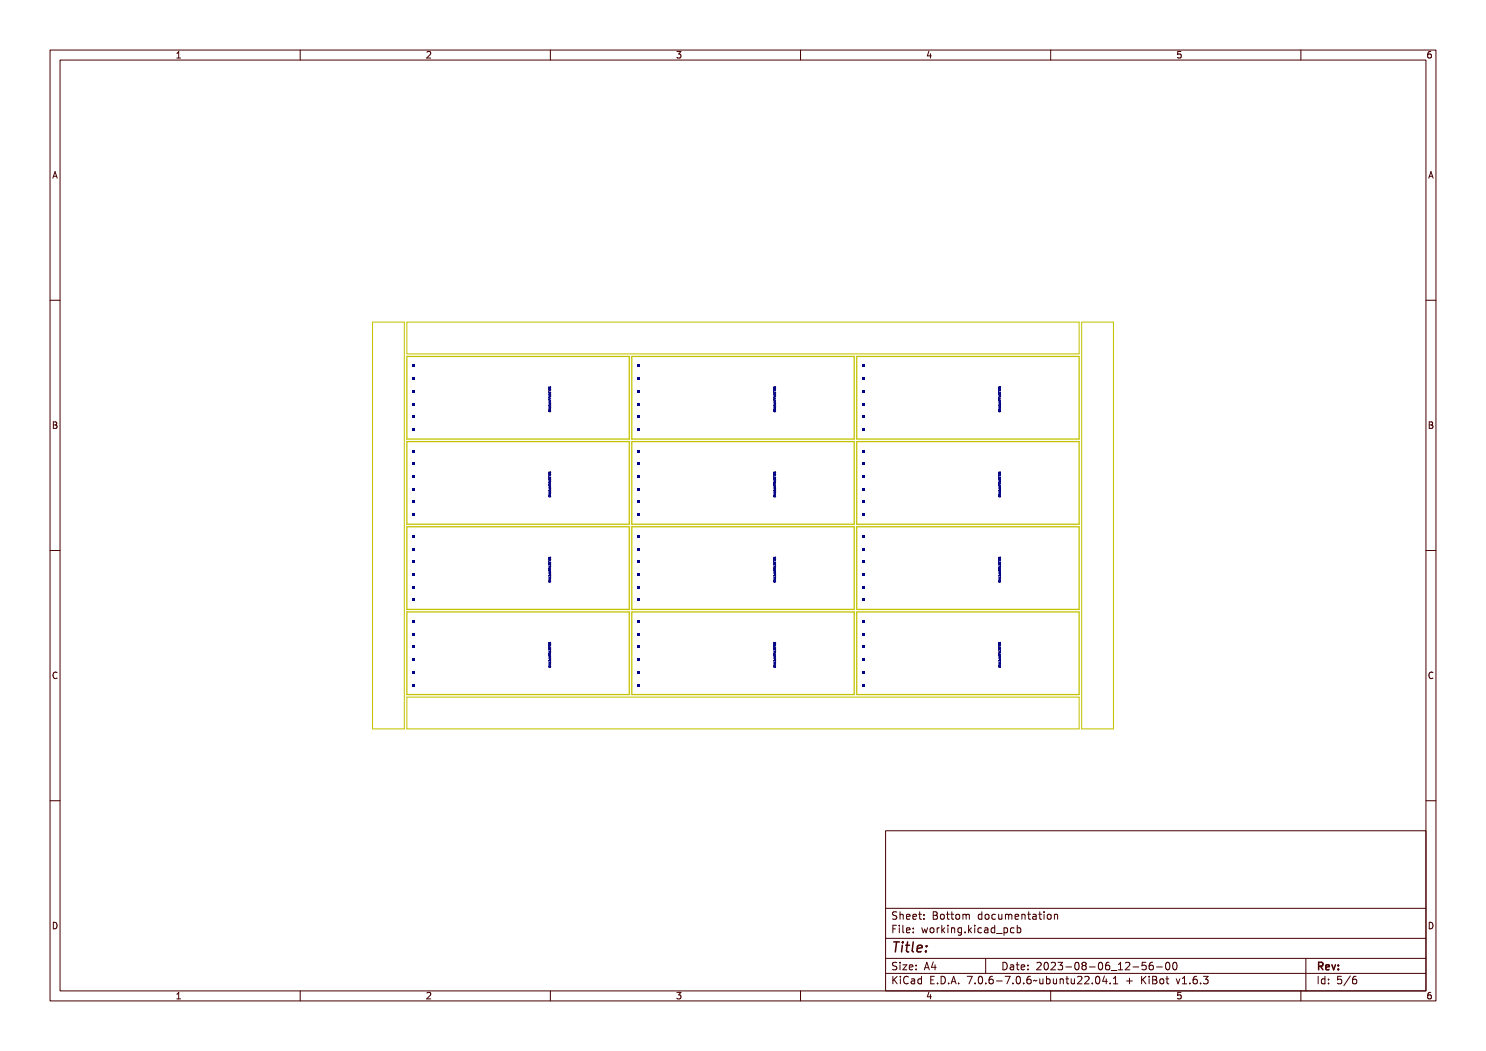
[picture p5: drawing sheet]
<svg xmlns="http://www.w3.org/2000/svg" width="297mm" height="210mm" viewBox="0 0 297 210" stroke-linecap="round" stroke-linejoin="round" font-family="sans-serif">
<defs><g id="words">
<text font-size="2.7" fill="#480000" x="178" y="190.3">Title:</text>
<g font-size="2" fill="#480000">
<text x="178" y="183.7">Sheet: Bottom documentation</text>
<text x="178" y="186.5">File: working.kicad_pcb</text>
<text x="178" y="193.9">Size: A4</text>
<text x="178" y="196.6">KiCad E.D.A. 7.0.6-7.0.6~ubuntu22.04.1 + KiBot v1.6.3</text>
<text x="200" y="193.9">Date: 2023-08-06_12-56-00</text>
<text x="263" y="196.6">Id: 5/6</text>
<text x="263" y="193.9">Rev:</text>
</g>
<g font-size="1.7" fill="#480000">
<text x="35" y="11.7">1</text>
<text x="85" y="11.7">2</text>
<text x="135" y="11.7">3</text>
<text x="185" y="11.7">4</text>
<text x="235" y="11.7">5</text>
<text x="285" y="11.7">6</text>
<text x="10.5" y="35.7">A</text>
<text x="285.5" y="35.7">A</text>
<text x="10.5" y="85.6">B</text>
<text x="285.5" y="85.6">B</text>
<text x="10.5" y="135.7">C</text>
<text x="285.5" y="135.7">C</text>
<text x="10.5" y="185.6">D</text>
<text x="285.5" y="185.6">D</text>
<text x="35" y="199.7">1</text>
<text x="85" y="199.7">2</text>
<text x="135" y="199.7">3</text>
<text x="185" y="199.7">4</text>
<text x="235" y="199.7">5</text>
<text x="285" y="199.7">6</text>
</g>
</g></defs>
<g fill="none" stroke="#000084" stroke-width=".2">
<path d="M109.3 77.9h.3v.2v-.2zM109.3 78.1h.3a.19 .19 0 0 1-.1 .3 .19 .19 0 0 1-.2-.3zM109.3 78.5h.3v.2v-.2h-.1v.2l-.2-.2v.2zM109.3 78.7h.3l-.1 .1 .1 .2h-.3zM109.3 79.1l.3 .1v-.2v.2h-.3zM109.3 79.3h.3v.2l-.3 .1 .3-.1zM109.3 79.6h.3l-.3 .1h.2l-.2 .1 .3 .1h-.3l.2-.1zM109.3 80h.3l-.2 .2zM109.3 77.3l.2 .1 .1-.2v.2l-.1 .1-.1-.2-.1 .2zM109.3 77.6l.3 .1zM109.3 78.2l.3 .1h-.2zM109.3 78.8l.1 .1z"/>
<path d="M109.7 78.4h.4l-.1 .1-.2 .1zM109.7 78.9v-.2h.4v.2M109.7 79.4l.4 .2M109.7 79.1h.4l-.1 .2h-.1M109.7 77.3v.2M109.7 77.7l.1 .2h.2v-.2M109.7 77.5h.1M109.7 77.7h.1M109.7 77.7h.3M109.8 77.5h.1M109.9 79.1v.1M109.9 79.2l-.2 .1"/>
<path d="M109.9 79.2v.1M109.9 78.7v.2M110 77.3l-.2 .2M110 77.3h.1M110 77.3v.2M110 77.7h.1M110.1 78.1h-.4v.1M110.1 79.7l-.4 .1 .1 .2h.3M154.2 77.9h.4v.2v-.2zM154.2 78.1h.4a.19 .19 0 0 1-.2 .3 .19 .19 0 0 1-.2-.3zM154.2 78.5h.4v.2v-.2h-.2v.2l-.1-.2-.1 .2zM154.2 78.7h.4l-.2 .1 .2 .2h-.3z"/>
<path d="M154.2 79.1l.3 .1 .1-.2v.2h-.4zM154.2 79.3h.3l.1 .2-.4 .1 .4-.1zM154.2 79.6h.4l-.3 .1h.2l-.2 .1 .3 .1h-.4l.2-.1zM154.2 80h.4l-.3 .2zM154.3 77.3l.2 .1 .1-.2v.2l-.1 .1-.2-.2-.1 .2zM154.3 77.6l.3 .1zM154.3 78.2l.3 .1h-.2zM154.3 78.8l.1 .1zM154.6 78.4h.4v.1a.2 .2 0 0 1-.2 .1 .2 .2 0 0 1-.2-.2zM154.6 78.9v-.2h.4v.2M154.6 79.1h.4v.1M154.6 79.4l.4 .2"/>
<path d="M154.6 79.8v.1M154.6 79.9h.1M154.7 77.3v.2M154.7 79.8h-.1M154.7 79.9h.1M154.7 77.5h.1M154.7 79.8h.1M154.7 79.9v.1M154.7 79.7h.3M154.7 80h.3M154.7 79.7v.1M154.8 77.5h-.1"/>
<path d="M154.8 77.5h.1M154.8 79.1v.1M154.8 79.2l-.2 .1M154.8 79.2v.1M154.8 79.3h.2M154.8 78.7v.2M154.9 77.3l-.1 .2M154.9 77.3l.1 .2M154.9 77.3h.1M155 78.5l-.1 .1M155 78.1h-.4v.1M155 79.2v.1"/>
<path d="M199.2 77.9h.4v.2l-.1-.2zM199.2 78.1h.4a.19 .19 0 0 1-.2 .3 .19 .19 0 0 1-.2-.3zM199.2 78.5h.4v.2l-.1-.2h-.1v.2l-.2-.2v.2zM199.2 78.7h.4l-.2 .1 .2 .2h-.3zM199.2 79.1l.3 .1v-.2l.1 .2h-.4zM199.2 79.3h.3v.2l-.3 .1 .3-.1zM199.2 79.6h.4l-.4 .1h.2l-.2 .1 .4 .1h-.4l.2-.1zM199.2 80h.4l-.3 .2zM199.2 77.3l.3 .1v-.2l.1 .2-.2 .1-.1-.2-.1 .2zM199.2 77.6l.3 .1zM199.2 78.2l.3 .1h-.2zM199.2 78.8l.1 .1z"/>
<path d="M199.6 78.4l.4 .1-.2 .1zM199.6 78.9v-.2h.4v.2M199.6 79.1h.4v.1M199.6 79.4l.4 .2M199.6 79.8v.1M199.6 79.9h.1M199.6 79.9l.4 .1M199.6 77.3v.2M199.6 77.5h.1M199.6 79.8h.1M199.7 78.5v.1M199.8 77.5h-.1"/>
<path d="M199.8 79.1l.1 .2M199.8 79.2l-.2 .1M199.8 78.7v.2M199.9 77.3l-.1 .2M199.9 77.3h.1M199.9 77.3l.1 .2M199.9 79.3h.1M200 79.3h-.1M200 78.1h-.4v.1M200 79.7l-.4 .1M200 79.2v.1M109.3 94.9h.3v.2v-.2z"/>
<path d="M109.3 95.2h.3a.19 .19 0 0 1-.1 .2 .19 .19 0 0 1-.2-.2zM109.3 95.5h.3v.2v-.2h-.1v.2l-.2-.2v.2zM109.3 95.8h.3h-.1l.1 .2h-.3zM109.3 96.1l.3 .1v-.1v.1l-.3 .1zM109.3 96.4h.3v.1l-.3 .1 .3-.1zM109.3 96.6h.3l-.3 .1 .2 .1-.2 .1h.3h-.3l.2-.1zM109.3 97h.3l-.2 .2zM109.3 97.3h.3v.2v-.2h-.1v.2l-.2-.2v.2zM109.3 97.6h.3h-.1l.1 .2h-.3zM109.3 97.9h.3h-.3l.3 .2h-.3l.3-.1zM109.3 80.3h.3v.2v-.2h-.1v.2l-.2-.2v.2zM109.3 80.5h.3l-.1 .1 .1 .2h-.3z"/>
<path d="M109.3 80.8h.3l-.3 .1 .3 .2h-.3l.3-.1zM109.3 94.3l.2 .1 .1-.1v.1l-.1 .1-.1-.2-.1 .2zM109.3 94.6l.3 .1zM109.3 98.2l.3 .1zM109.3 81.2l.3 .1zM109.3 95.2l.3 .1h-.2zM109.3 95.8l.1 .1zM109.3 97l.1 .1zM109.3 97.6l.1 .1zM109.3 80l.1 .1zM109.3 80.6l.1 .1zM109.7 81.1v-.2h.4v.2"/>
<path d="M109.7 95.4h.4l-.1 .1-.2 .1zM109.7 95.9v-.1h.4v.1M109.7 96.4l.4 .2M109.7 98.1v-.1h.4v.1M109.7 80.6h.4l-.1 .1M109.7 81.3h.4l-.1 .2M109.7 96.1h.4l-.1 .2M109.7 97.6h.4l-.1 .2h-.1M109.7 98.3h.4l-.1 .2M109.7 97.2h.4l-.3 .1 .3 .1h-.4M109.7 98.7h.4l-.4 .2h.4M109.7 80.1h.4l-.3 .2 .3 .1h-.4"/>
<path d="M109.7 81.6h.4l-.4 .3h.4M109.7 94.3l.1 .2M109.7 94.9l.1-.2h.2v.2M109.7 96.8v.1M109.7 94.9h.1M109.7 96.9v.1M109.7 96.8h.1M109.7 97h.4M109.7 94.9h.3M109.8 94.5h.1M109.9 80.6v.1M109.9 81.3v.2"/>
<path d="M109.9 96.1v.2M109.9 97.6v.1M109.9 98.3v.2M109.9 96.2l-.2 .1M109.9 97.7v.1M109.9 98.4l-.2 .1M109.9 81.4l-.2 .1M109.9 80.9v.2M109.9 95.8v.1M109.9 98v.1M109.9 96.3h.1M109.9 98.5h.1"/>
<path d="M109.9 80.7v.1M109.9 81.5h.1M109.9 80.8h.1M110 94.3l-.2 .2M110 94.3h.1M110 94.3v.1M110 94.4v.1M110 94.9h.1M110 96.3h.1M110 98.5h.1M110 80.7v.1M110 81.5h.1"/>
<path d="M110.1 95.1h-.4v.2M110.1 96.8h-.4M154.2 94.9h.4v.2v-.2zM154.2 95.2h.4a.19 .19 0 0 1-.2 .2 .19 .19 0 0 1-.2-.2zM154.2 95.5h.4v.2v-.2h-.2v.2l-.1-.2-.1 .2zM154.2 95.8h.4h-.2l.2 .2h-.3zM154.2 96.1l.3 .1 .1-.1v.1l-.4 .1zM154.2 96.4h.3l.1 .1-.4 .1 .4-.1zM154.2 96.6h.4l-.3 .1 .2 .1-.2 .1h.3h-.4l.2-.1zM154.2 97h.4l-.3 .2zM154.2 97.3h.4v.2v-.2h-.2v.2l-.1-.2-.1 .2zM154.2 97.6h.4h-.2l.2 .2h-.3z"/>
<path d="M154.2 97.9h.4h-.3l.3 .2h-.4l.3-.1zM154.2 80.3h.4v.2v-.2h-.2v.2l-.1-.2-.1 .2zM154.2 80.5h.4l-.2 .1 .2 .2h-.3zM154.2 80.8h.4l-.3 .1 .3 .2h-.4l.3-.1zM154.3 94.3l.2 .1 .1-.1v.1l-.1 .1-.2-.2-.1 .2zM154.3 94.6l.3 .1zM154.3 98.2l.3 .1zM154.3 81.2l.3 .1zM154.3 95.2l.3 .1h-.2zM154.3 95.8l.1 .1zM154.3 97l.1 .1zM154.3 97.6l.1 .1z"/>
<path d="M154.3 80l.1 .1zM154.3 80.6l.1 .1zM154.6 95.4h.4v.1a.2 .2 0 0 1-.2 .1 .2 .2 0 0 1-.2-.2zM154.6 95.9v-.1h.4v.1M154.6 96.1h.4v.2M154.6 96.4l.4 .2M154.6 97.2h.4l-.2 .1 .2 .1h-.4M154.6 97.6h.4v.1M154.6 98.1v-.1h.4v.1M154.6 98.3h.4v.2M154.6 98.7h.4l-.4 .2h.4M154.6 80.1h.4l-.2 .2 .2 .1h-.4"/>
<path d="M154.6 80.6h.4v.1M154.6 81.1v-.2h.4v.2M154.6 81.3h.4v.2M154.6 81.6h.4l-.4 .3h.4M154.6 82.1v.1M154.6 94.5h.1M154.6 82.2h.1M154.7 82.2h.3M154.7 82.1h.3M154.7 94.3l-.1 .2M154.7 94.5h.1M154.7 82.1h-.1"/>
<path d="M154.8 80.6v.1M154.8 81.3v.2M154.8 96.1v.2M154.8 97.6v.1M154.8 98.3v.2M154.8 96.2l-.2 .1M154.8 97.7v.1M154.8 98.4l-.2 .1M154.8 81.4l-.2 .1M154.8 97.8h.2M154.8 80.9v.2M154.8 95.8v.1"/>
<path d="M154.8 98v.1M154.8 96.3h.1M154.8 98.5h.1M154.8 80.7l.1 .1M154.8 81.5h.1M154.9 96.3h.1M154.9 98.5h.1M154.9 80.8h.1M154.9 81.5h.1M154.9 94.3l-.2 .2M154.9 94.3h.1M155 95.6h-.1"/>
<path d="M155 94.3v.1M155 94.4v.1M155 96.3h.1M155 98.5h.1M155 80.7v.1M155 81.5h.1M155 82.1h.1M155 95.1h-.4v.2M155 96.8h-.4l.1 .2h.3M155 82.1v.1M155 97.7v.1M155 82.2h.1"/>
<path d="M199.2 80.3h.4v.2l-.1-.2h-.1v.2l-.2-.2v.2zM199.2 80.5h.4l-.2 .1 .2 .2h-.3zM199.2 80.8h.4l-.3 .1 .3 .2h-.4l.3-.1zM199.2 94.9h.4v.2l-.1-.2zM199.2 95.2h.4a.19 .19 0 0 1-.2 .2 .19 .19 0 0 1-.2-.2zM199.2 95.5h.4v.2l-.1-.2h-.1v.2l-.2-.2v.2zM199.2 95.8h.4h-.2l.2 .2h-.3zM199.2 96.1l.3 .1v-.1l.1 .1-.4 .1zM199.2 96.4h.3v.1l-.3 .1 .3-.1zM199.2 96.6h.4l-.4 .1 .2 .1-.2 .1h.4h-.4l.2-.1zM199.2 97h.4l-.3 .2zM199.2 97.3h.4v.2l-.1-.2h-.1v.2l-.2-.2v.2z"/>
<path d="M199.2 97.6h.4h-.2l.2 .2h-.3zM199.2 97.9h.4h-.3l.3 .2h-.4l.3-.1zM199.2 94.3l.3 .1v-.1l.1 .1-.2 .1-.1-.2-.1 .2zM199.2 81.2l.3 .1zM199.2 94.6l.3 .1zM199.2 98.2l.3 .1zM199.2 80l.2 .1zM199.2 80.6l.1 .1zM199.2 95.2l.3 .1h-.2zM199.2 95.8l.1 .1zM199.2 97l.2 .1zM199.2 97.6l.1 .1z"/>
<path d="M199.6 95.4l.4 .1-.2 .1zM199.6 95.9v-.1h.4v.1M199.6 96.1h.4l-.2 .2M199.6 96.4l.4 .2M199.6 97.2h.4l-.3 .1 .3 .1h-.4M199.6 97.6h.4v.1M199.6 98.1v-.1h.4v.1M199.6 98.3h.4l-.1 .2M199.6 98.7h.4l-.4 .2h.4M199.6 80.1h.4l-.3 .2 .3 .1h-.4M199.6 80.6h.4l-.2 .2M199.6 81.1v-.2h.4v.2"/>
<path d="M199.6 81.3h.4l-.2 .2M199.6 81.6h.4l-.4 .3h.4M199.6 82.1v.1M199.6 82.2h.1M199.6 94.5h.1M199.6 94.5h.2M199.6 82.2h.4M199.6 82.1h.4M199.6 94.3v.2M199.6 96.8v.1M199.6 82.1h.1M199.6 96.9v.1"/>
<path d="M199.6 97h.4M199.6 96.8h.1M199.7 95.6h.1M199.8 97.6l.1 .2M199.8 80.6v.1M199.8 81.3v.2M199.8 96.1v.2M199.8 98.3v.2M199.8 81.4l-.2 .1M199.8 94.5h.1M199.8 96.2l-.2 .1M199.8 98.4l-.2 .1"/>
<path d="M199.8 80.9v.2M199.8 95.8v.1M199.8 98v.1M199.8 80.7v.1M199.8 81.5h.1M199.8 96.3h.1M199.8 98.5h.1M199.8 94.4v.1M199.8 94.3v.1M199.9 94.3h-.1M199.9 94.3h.1M199.9 94.3l.1 .2"/>
<path d="M199.9 97.8h.1M199.9 98.5h.1M200 82.1h.1M200 97.8h-.1M200 95.1h-.4v.2M200 96.8h-.4M200 82.1v.1M200 82.2h.1M200 97.7v.1M109.3 111.9h.3v.2v-.2zM109.3 112.2h.3a.19 .19 0 0 1-.1 .2 .19 .19 0 0 1-.2-.2zM109.3 112.5h.3v.2v-.2h-.1v.2l-.2-.2v.2z"/>
<path d="M109.3 112.8h.3h-.1l.1 .2h-.3zM109.3 113.1l.3 .1v-.1v.1l-.3 .1zM109.3 113.4h.3v.2h-.3l.3-.1zM109.3 113.7h.3h-.3l.2 .1-.2 .1h.3h-.3l.2-.1zM109.3 114h.3l-.2 .2zM109.3 114.3h.3v.2v-.2h-.1v.2l-.2-.2v.2zM109.3 114.6h.3h-.1l.1 .2h-.3zM109.3 114.9h.3h-.3l.3 .2h-.3h.3zM109.3 111.3l.2 .2 .1-.2v.1l-.1 .1-.1-.2-.1 .2zM109.3 111.7h.3zM109.3 115.3h.3zM109.3 112.2l.3 .1-.2 .1z"/>
<path d="M109.3 112.8l.1 .1zM109.3 114l.1 .1zM109.3 114.6l.1 .1zM109.7 112.4h.4l-.1 .1-.2 .1zM109.7 113v-.2h.4v.2M109.7 113.5h.1M109.7 115.1v-.1h.4v.1M109.7 113.1h.4l-.1 .2h-.1M109.7 114.6h.4l-.1 .2M109.7 115.3h.4l-.1 .2h-.1M109.7 113.5l.4 .1M109.7 114.2h.4l-.3 .1 .3 .1h-.4"/>
<path d="M109.7 115.7h.4l-.4 .2h.4M109.7 111.3v.2M109.7 111.7l.1 .2h.2v-.2M109.7 116.3l.1-.2h.2v.2M109.7 111.5h.1M109.7 114h.1M109.7 116.3h.1M109.7 114h.4M109.7 111.5l.1 .1M109.7 111.7h.3M109.7 116.3h.3M109.7 111.7h.1"/>
<path d="M109.8 111.6h.1M109.8 111.5v.1M109.8 111.5h.1M109.9 113.1v.2M109.9 114.6v.2M109.9 115.3v.2M109.9 113.2l-.2 .1M109.9 113.3h.1M109.9 115.4l-.2 .1M109.9 115.5h.1M109.9 112.8v.1M109.9 115v.1"/>
<path d="M109.9 114.8h.1M110 111.3h.1M110 111.3l-.2 .2M110 111.3v.1M110 111.7h.1M110 111.4h.1M110 111.4v.2M110 114.8h.1M110 116.3h.1M110.1 112.1h-.4v.2M110.1 113.8h-.4v.2M154.2 111.9h.4v.2v-.2z"/>
<path d="M154.2 112.2h.4a.19 .19 0 0 1-.2 .2 .19 .19 0 0 1-.2-.2zM154.2 112.5h.4v.2v-.2h-.2v.2l-.1-.2-.1 .2zM154.2 112.8h.4h-.2l.2 .2h-.3zM154.2 113.1l.3 .1 .1-.1v.1l-.4 .1zM154.2 113.4h.3l.1 .2h-.4l.4-.1zM154.2 113.7h.4h-.3l.2 .1-.2 .1h.3h-.4l.2-.1zM154.2 114h.4l-.3 .2zM154.2 114.3h.4v.2v-.2h-.2v.2l-.1-.2-.1 .2zM154.2 114.6h.4h-.2l.2 .2h-.3zM154.2 114.9h.4h-.3l.3 .2h-.4h.3zM154.3 111.3l.2 .2 .1-.2v.1l-.1 .1-.2-.2-.1 .2zM154.3 111.7h.3z"/>
<path d="M154.3 115.3h.3zM154.3 112.2l.3 .1-.2 .1zM154.3 112.8l.1 .1zM154.3 114l.1 .1zM154.3 114.6l.1 .1zM154.6 111.9l.2-.2 .2 .2M154.6 112.4l.4 .1-.2 .1zM154.6 113v-.2h.4v.2M154.6 113.5h.1M154.6 113.8l.1 .2M154.6 115.1v-.1h.4v.1M154.6 116.1l.2 .2 .2-.2"/>
<path d="M154.6 113.1h.4v.2M154.6 114.6h.4v.2M154.6 115.3h.4v.2M154.6 113.5l.4 .1M154.6 114.2h.4l-.2 .1 .2 .1h-.4M154.6 115.7h.4l-.4 .2h.4M154.6 111.9h.1M154.7 111.3l.1 .2M154.7 111.9h.3M154.7 116.1h.3M154.7 113.8h-.1M154.7 116.1h-.1"/>
<path d="M154.7 113.8h.1M154.7 114h.1M154.7 113.8h.3M154.7 114h.3M154.8 111.5h.1M154.8 113.1v.2M154.8 114.6v.2M154.8 115.3v.2M154.8 113.2l-.2 .1M154.8 113.3h.1M154.8 115.4l-.2 .1M154.8 115.5h.1"/>
<path d="M154.8 112.8v.1M154.8 115v.1M154.8 113.3h.2M154.8 115.5h.2M154.8 114.8h.1M154.9 114.8h.1M155 111.4l-.2 .1M155 111.4h.1M155 111.4v.2M155 114.8h.1M155 116.1h.1M155 112.1h-.4v.2"/>
<path d="M155 111.9h.1M155 113.3h.1M155 115.5h.1M199.2 111.9h.4v.2l-.1-.2zM199.2 112.2h.4a.19 .19 0 0 1-.2 .2 .19 .19 0 0 1-.2-.2zM199.2 112.5h.4v.2l-.1-.2h-.1v.2l-.2-.2v.2zM199.2 112.8h.4h-.2l.2 .2h-.3zM199.2 113.1l.3 .1v-.1l.1 .1-.4 .1zM199.2 113.4h.3v.2h-.3l.3-.1zM199.2 113.7h.4h-.4l.2 .1-.2 .1h.4h-.4l.2-.1zM199.2 114h.4l-.3 .2zM199.2 114.3h.4v.2l-.1-.2h-.1v.2l-.2-.2v.2z"/>
<path d="M199.2 114.6h.4h-.2l.2 .2h-.3zM199.2 114.9h.4h-.3l.3 .2h-.4h.3zM199.2 111.3l.3 .2v-.2l.1 .1-.2 .1-.1-.2-.1 .2zM199.2 111.7h.3zM199.2 115.3h.3zM199.2 112.2l.3 .1-.2 .1zM199.2 112.8l.1 .1zM199.2 114l.2 .1zM199.2 114.6l.1 .1zM199.6 111.9l.1-.2 .3 .2M199.6 112.4l.4 .1-.2 .1zM199.6 113v-.2h.4v.2"/>
<path d="M199.6 113.5h.1M199.6 113.8v.2M199.6 115.1v-.1h.4v.1M199.6 116.1l.1 .2 .3-.2M199.6 113.1h.4v.2M199.6 114.6h.4l-.2 .2M199.6 115.3h.4v.2M199.6 111.9h.1M199.6 113.5l.4 .1M199.6 114.2h.4l-.3 .1 .3 .1h-.4M199.6 115.7h.4l-.4 .2h.4M199.6 111.3v.2"/>
<path d="M199.6 111.5h.1M199.6 111.9h.4M199.6 113.8h.1M199.6 114h.1M199.6 116.1h.1M199.6 116.1h.4M199.6 114h.4M199.8 111.5h-.1M199.8 113.1l.1 .2M199.8 114.6v.2M199.8 115.3l.1 .2M199.8 113.2l-.2 .1"/>
<path d="M199.8 115.4l-.2 .1M199.8 112.8v.1M199.8 115v.1M199.8 114.8h.1M199.8 111.4v.1M199.8 111.4l.2 .2M199.8 111.4h.1M199.9 113.3h.1M199.9 115.5h.1M200 113.3h-.1M200 115.5h-.1M200 116.1h.1"/>
<path d="M200 112.1h-.4v.2M200 111.9h.1M200 113.3h.1M200 113.8h-.4M200 115.5h.1M109.3 128.9h.3v.2v-.1zM109.3 129.2h.3a.19 .19 0 0 1-.1 .2 .19 .19 0 0 1-.2-.2zM109.3 129.5h.3v.2v-.1h-.1v.1l-.2-.1v.1zM109.3 129.8h.3h-.1l.1 .3-.3-.1zM109.3 130.2h.3v-.1v.1l-.3 .1zM109.3 130.4h.3v.2h-.3l.3-.1zM109.3 130.7h.3h-.3l.2 .1-.2 .1h.3h-.3l.2-.1z"/>
<path d="M109.3 131l.3 .1-.2 .1zM109.3 131.3h.3v.2v-.1h-.1v.1l-.2-.1v.1zM109.3 131.6h.3h-.1l.1 .3-.3-.1zM109.3 131.9h.3h-.3l.3 .2h-.3h.3zM109.3 128.3l.2 .2 .1-.2v.2h-.1l-.1-.2-.1 .2zM109.3 128.7h.3zM109.3 132.3h.3zM109.3 129.2l.3 .1-.2 .1zM109.3 129.8l.1 .2zM109.3 131.1l.1 .1zM109.3 131.6l.1 .1zM109.7 129.4h.4l-.1 .2h-.2z"/>
<path d="M109.7 130v-.2h.4v.2M109.7 130.5l.4 .1M109.7 132.2v-.2h.4v.2M109.7 130.1h.4l-.1 .2M109.7 131.6h.4l-.1 .2M109.7 132.3h.4l-.1 .2M109.7 131.2h.4l-.3 .1 .3 .1h-.4M109.7 132.7h.4l-.4 .2h.4M109.7 128.4l.1 .2M109.7 130.8v.2h.4M109.7 133.1l.1 .2h.2v-.2M109.7 130.8h.1"/>
<path d="M109.7 133.1h.3M109.7 133.1h.1M109.8 128.6h.1M109.9 130.1v.2M109.9 131.6v.2M109.9 132.3v.2M109.9 130.2l-.2 .1M109.9 132.4l-.2 .1M109.9 129.8v.1M109.9 132v.1M109.9 128.4l-.1 .2M109.9 130.3h.1"/>
<path d="M109.9 131.8h.1M109.9 132.5h.1M109.9 128.4h.1M110 128.4h.1M110 128.4h-.1M110 128.4v.2M110 133.1h.1M110 130.3h.1M110 131.8h.1M110 132.5h.1M110.1 129.1h-.4v.2M110.1 130.8h-.4"/>
<path d="M154.2 128.9h.4v.2v-.1zM154.2 129.2h.4a.19 .19 0 0 1-.2 .2 .19 .19 0 0 1-.2-.2zM154.2 129.5h.4v.2v-.1h-.2v.1l-.1-.1-.1 .1zM154.2 129.8h.4h-.2l.2 .3-.3-.1zM154.2 130.2h.3l.1-.1v.1l-.4 .1zM154.2 130.4h.3l.1 .2h-.4l.4-.1zM154.2 130.7h.4h-.3l.2 .1-.2 .1h.3h-.4l.2-.1zM154.2 131l.4 .1-.3 .1zM154.2 131.3h.4v.2v-.1h-.2v.1l-.1-.1-.1 .1zM154.2 131.6h.4h-.2l.2 .3-.3-.1zM154.2 131.9h.4h-.3l.3 .2h-.4h.3zM154.3 128.3l.2 .2 .1-.2v.2h-.1l-.2-.2-.1 .2z"/>
<path d="M154.3 128.7h.3zM154.3 132.3h.3zM154.3 129.2l.3 .1-.2 .1zM154.3 129.8l.1 .2zM154.3 131.1l.1 .1zM154.3 131.6l.1 .1zM154.6 129.4h.4v.2a.2 .2 0 0 1-.2 0 .2 .2 0 0 1-.2-.2zM154.6 130v-.2h.4v.2M154.6 130.5l.4 .1M154.6 132.2v-.2h.4v.2M154.6 130.1h.4v.2M154.6 131.6h.4v.2"/>
<path d="M154.6 132.3h.4v.2M154.6 128.5h.1M154.6 130.9l.1 .1M154.6 131.2h.4l-.2 .1 .2 .1h-.4M154.6 132.7h.4l-.4 .2h.4M154.7 128.4l-.1 .1M154.7 128.5v.1M154.7 131h.1M154.7 130.8l-.1 .1M154.7 128.6h.1M154.7 130.8h.3M154.7 130.8h.1"/>
<path d="M154.7 131h.3M154.8 130.1v.2M154.8 131.6v.2M154.8 132.3v.2M154.8 130.2l-.2 .1M154.8 132.4l-.2 .1M154.8 129.8v.1M154.8 132v.1M154.8 128.4l-.1 .2M154.8 130.3h.1M154.8 131.8h.1M154.8 132.5h.1"/>
<path d="M154.9 128.4h-.1M154.9 130.3h.1M154.9 131.8h.1M154.9 132.5h.1M154.9 128.4h.1M155 129.6h-.1M155 128.4h.1M155 130.3h.1M155 131.8h.1M155 132.5h.1M155 129.1h-.4v.2M155 128.4v.2"/>
<path d="M199.2 128.9h.4v.2l-.1-.1zM199.2 129.2h.4a.19 .19 0 0 1-.2 .2 .19 .19 0 0 1-.2-.2zM199.2 129.5h.4v.2l-.1-.1h-.1v.1l-.2-.1v.1zM199.2 129.8h.4h-.2l.2 .3-.3-.1zM199.2 130.2h.3v-.1l.1 .1-.4 .1zM199.2 130.4h.3v.2h-.3l.3-.1zM199.2 130.7h.4h-.4l.2 .1-.2 .1h.4h-.4l.2-.1zM199.2 131l.4 .1-.3 .1zM199.2 131.3h.4v.2l-.1-.1h-.1v.1l-.2-.1v.1zM199.2 131.6h.4h-.2l.2 .3-.3-.1zM199.2 131.9h.4h-.3l.3 .2h-.4h.3zM199.2 128.3l.3 .2v-.2l.1 .2h-.2l-.1-.2-.1 .2z"/>
<path d="M199.2 128.7h.3zM199.2 132.3h.3zM199.2 129.2l.3 .1-.2 .1zM199.2 129.8l.1 .2zM199.2 131.1l.2 .1zM199.2 131.6l.1 .1zM199.6 129.4h.4a.19 .19 0 0 1-.2 .2 .19 .19 0 0 1-.2-.2zM199.6 130v-.2h.4v.2M199.6 130.5l.4 .1M199.6 132.2v-.2h.4v.2M199.6 130.1h.4l-.2 .2M199.6 131.6h.4l-.1 .2"/>
<path d="M199.6 132.3h.4v.2h-.2M199.6 131.2h.4l-.3 .1 .3 .1h-.4M199.6 132.7h.4l-.4 .2h.4M199.6 128.5h.1M199.6 130.9v.1M199.6 128.4v.1M199.6 130.8v.1M199.6 128.5h.2M199.6 131h.4M199.6 130.8h.1M199.7 129.6h.1M199.8 130.1v.2"/>
<path d="M199.8 131.6v.2M199.8 132.3v.2M199.8 128.5h.1M199.8 130.2l-.2 .1M199.8 132.4l-.2 .1M199.8 129.8v.1M199.8 132v.1M199.8 128.4v.1M199.8 130.3h.1M199.8 131.8h.1M199.8 132.5h.1M199.8 128.4h.1"/>
<path d="M199.9 128.4h-.1M199.9 128.4h.1M199.9 131.8h.1M200 128.4h.1M200 129.1h-.4v.2M200 128.4v.2M200 130.8h-.4"/>
<circle cx="109.5" cy="77.6" r=".16"/>
<circle cx="154.4" cy="77.6" r=".16"/>
<circle cx="154.8" cy="77.8" r=".17"/>
<circle cx="199.4" cy="77.6" r=".16"/>
<circle cx="199.8" cy="77.8" r=".17"/>
<circle cx="109.5" cy="81.2" r=".16"/>
<circle cx="109.5" cy="94.6" r=".16"/>
<circle cx="109.5" cy="98.2" r=".16"/>
<circle cx="109.9" cy="99.1" r=".18"/>
<circle cx="109.9" cy="82.1" r=".18"/>
<circle cx="154.4" cy="81.2" r=".16"/>
<circle cx="154.4" cy="94.6" r=".16"/>
<circle cx="154.4" cy="98.2" r=".16"/>
<circle cx="154.8" cy="99.1" r=".17"/>
<circle cx="154.8" cy="94.8" r=".17"/>
<circle cx="199.4" cy="81.2" r=".16"/>
<circle cx="199.4" cy="94.6" r=".16"/>
<circle cx="199.4" cy="98.2" r=".16"/>
<circle cx="199.8" cy="99.1" r=".17"/>
<circle cx="199.8" cy="94.8" r=".17"/>
<circle cx="109.5" cy="115.3" r=".16"/>
<circle cx="109.5" cy="111.7" r=".16"/>
<circle cx="154.4" cy="115.3" r=".16"/>
<circle cx="154.4" cy="111.7" r=".16"/>
<circle cx="199.4" cy="115.3" r=".16"/>
<circle cx="199.4" cy="111.7" r=".16"/>
<circle cx="109.5" cy="132.3" r=".16"/>
<circle cx="109.5" cy="128.7" r=".16"/>
<circle cx="109.9" cy="128.8" r=".18"/>
<circle cx="154.4" cy="132.3" r=".16"/>
<circle cx="154.4" cy="128.7" r=".16"/>
<circle cx="154.8" cy="133.2" r=".18"/>
<circle cx="154.8" cy="128.8" r=".18"/>
<circle cx="199.4" cy="132.3" r=".16"/>
<circle cx="199.4" cy="128.7" r=".16"/>
<circle cx="199.8" cy="133.2" r=".18"/>
<circle cx="199.8" cy="128.8" r=".18"/>
</g>
<g fill="#000084">
<path d="M82.3 89.9h.5v.5h-.5z" fill-rule="evenodd"/>
<path d="M82.3 92.4h.5v.5h-.5z" fill-rule="evenodd"/>
<path d="M82.3 95h.5v.5h-.5z" fill-rule="evenodd"/>
<path d="M82.3 97.5h.5v.5h-.5z" fill-rule="evenodd"/>
<path d="M82.3 100.1h.5v.5h-.5z" fill-rule="evenodd"/>
<path d="M82.3 102.6h.5v.5h-.5z" fill-rule="evenodd"/>
<path d="M82.3 72.9h.5v.5h-.5z" fill-rule="evenodd"/>
<path d="M82.3 75.4h.5v.5h-.5z" fill-rule="evenodd"/>
<path d="M82.3 78h.5v.5h-.5z" fill-rule="evenodd"/>
<path d="M82.3 80.5h.5v.5h-.5z" fill-rule="evenodd"/>
<path d="M82.3 83h.5v.5h-.5z" fill-rule="evenodd"/>
<path d="M82.3 85.6h.5v.5h-.5z" fill-rule="evenodd"/>
<path d="M82.3 123.9h.5v.5h-.5z" fill-rule="evenodd"/>
<path d="M82.3 126.5h.5v.5h-.5z" fill-rule="evenodd"/>
<path d="M82.3 129h.5v.5h-.5z" fill-rule="evenodd"/>
<path d="M82.3 131.5h.5v.6h-.5z" fill-rule="evenodd"/>
<path d="M82.3 134.1h.5v.5h-.5z" fill-rule="evenodd"/>
<path d="M82.3 136.6h.5v.5h-.5z" fill-rule="evenodd"/>
<path d="M82.3 106.9h.5v.5h-.5z" fill-rule="evenodd"/>
<path d="M82.3 109.4h.5v.6h-.5z" fill-rule="evenodd"/>
<path d="M82.3 112h.5v.5h-.5z" fill-rule="evenodd"/>
<path d="M82.3 114.5h.5v.5h-.5z" fill-rule="evenodd"/>
<path d="M82.3 117.1h.5v.5h-.5z" fill-rule="evenodd"/>
<path d="M82.3 119.6h.5v.5h-.5z" fill-rule="evenodd"/>
<path d="M127.3 106.9h.5v.5h-.5z" fill-rule="evenodd"/>
<path d="M127.3 109.4h.5v.6h-.5z" fill-rule="evenodd"/>
<path d="M127.3 112h.5v.5h-.5z" fill-rule="evenodd"/>
<path d="M127.3 114.5h.5v.5h-.5z" fill-rule="evenodd"/>
<path d="M127.3 117.1h.5v.5h-.5z" fill-rule="evenodd"/>
<path d="M127.3 119.6h.5v.5h-.5z" fill-rule="evenodd"/>
<path d="M172.3 123.9h.5v.5h-.5z" fill-rule="evenodd"/>
<path d="M172.3 126.5h.5v.5h-.5z" fill-rule="evenodd"/>
<path d="M172.3 129h.5v.5h-.5z" fill-rule="evenodd"/>
<path d="M172.3 131.5h.5v.6h-.5z" fill-rule="evenodd"/>
<path d="M172.3 134.1h.5v.5h-.5z" fill-rule="evenodd"/>
<path d="M172.3 136.6h.5v.5h-.5z" fill-rule="evenodd"/>
<path d="M127.3 89.9h.5v.5h-.5z" fill-rule="evenodd"/>
<path d="M127.3 92.4h.5v.5h-.5z" fill-rule="evenodd"/>
<path d="M127.3 95h.5v.5h-.5z" fill-rule="evenodd"/>
<path d="M127.3 97.5h.5v.5h-.5z" fill-rule="evenodd"/>
<path d="M127.3 100.1h.5v.5h-.5z" fill-rule="evenodd"/>
<path d="M127.3 102.6h.5v.5h-.5z" fill-rule="evenodd"/>
<path d="M172.3 72.9h.5v.5h-.5z" fill-rule="evenodd"/>
<path d="M172.3 75.4h.5v.5h-.5z" fill-rule="evenodd"/>
<path d="M172.3 78h.5v.5h-.5z" fill-rule="evenodd"/>
<path d="M172.3 80.5h.5v.5h-.5z" fill-rule="evenodd"/>
<path d="M172.3 83h.5v.5h-.5z" fill-rule="evenodd"/>
<path d="M172.3 85.6h.5v.5h-.5z" fill-rule="evenodd"/>
<path d="M127.3 123.9h.5v.5h-.5z" fill-rule="evenodd"/>
<path d="M127.3 126.5h.5v.5h-.5z" fill-rule="evenodd"/>
<path d="M127.3 129h.5v.5h-.5z" fill-rule="evenodd"/>
<path d="M127.3 131.5h.5v.6h-.5z" fill-rule="evenodd"/>
<path d="M127.3 134.1h.5v.5h-.5z" fill-rule="evenodd"/>
<path d="M127.3 136.6h.5v.5h-.5z" fill-rule="evenodd"/>
<path d="M127.3 72.9h.5v.5h-.5z" fill-rule="evenodd"/>
<path d="M127.3 75.4h.5v.5h-.5z" fill-rule="evenodd"/>
<path d="M127.3 78h.5v.5h-.5z" fill-rule="evenodd"/>
<path d="M127.3 80.5h.5v.5h-.5z" fill-rule="evenodd"/>
<path d="M127.3 83h.5v.5h-.5z" fill-rule="evenodd"/>
<path d="M127.3 85.6h.5v.5h-.5z" fill-rule="evenodd"/>
<path d="M172.3 106.9h.5v.5h-.5z" fill-rule="evenodd"/>
<path d="M172.3 109.4h.5v.6h-.5z" fill-rule="evenodd"/>
<path d="M172.3 112h.5v.5h-.5z" fill-rule="evenodd"/>
<path d="M172.3 114.5h.5v.5h-.5z" fill-rule="evenodd"/>
<path d="M172.3 117.1h.5v.5h-.5z" fill-rule="evenodd"/>
<path d="M172.3 119.6h.5v.5h-.5z" fill-rule="evenodd"/>
<path d="M172.3 89.9h.5v.5h-.5z" fill-rule="evenodd"/>
<path d="M172.3 92.4h.5v.5h-.5z" fill-rule="evenodd"/>
<path d="M172.3 95h.5v.5h-.5z" fill-rule="evenodd"/>
<path d="M172.3 97.5h.5v.5h-.5z" fill-rule="evenodd"/>
<path d="M172.3 100.1h.5v.5h-.5z" fill-rule="evenodd"/>
<path d="M172.3 102.6h.5v.5h-.5z" fill-rule="evenodd"/>
</g>
<path d="M81.3 71.2h44.5v16.5h-44.5zM126.3 71.2h44.4v16.5h-44.4zM171.2 71.2h44.5v16.5h-44.5zM81.3 88.2h44.5v16.6h-44.5zM126.3 88.2h44.4v16.6h-44.4zM171.2 88.2h44.5v16.6h-44.5zM81.3 105.3h44.5v16.5h-44.5zM126.3 105.3h44.4v16.5h-44.4zM171.2 105.3h44.5v16.5h-44.5zM81.3 122.3h44.5v16.5h-44.5zM126.3 122.3h44.4v16.5h-44.4zM171.2 122.3h44.5v16.5h-44.5z" fill="none" stroke="#c2c200" stroke-width=".25"/>
<path d="M74.5 64.4h6.3v81.2h-6.3zM81.3 64.4h134.4v6.3h-134.4zM216.2 64.4h6.3v81.2h-6.3zM81.3 139.3h134.4v6.3h-134.4z" fill="none" stroke="#c2c200" stroke-width=".2"/>
<g fill="none" stroke="#480000" stroke-width=".2">
<path d="M10 10h277v190h-277zM12 12h273v186h-273zM60 10v2M110 10v2M160 10v2M210 10v2M260 10v2M10 60h2M285 60h2M10 110h2M285 110h2M10 160h2"/>
<path d="M285 160h2M177 166h108v32h-108zM60 198v2M110 198v2M160 198v2M177 181.5h108M177 187.5h108M177 191.5h108M177 194.5h108M178.1 195.2h.2v.6l.6-.6h.3l-.6 .6 .6 .8h-.2l-.5-.7-.2 .2v.5h-.2zM178.2 185h.9v.2h-.7v.4h.6v.2h-.6v.7h-.2zM178.3 182.4l.5-.1h.2v.2a.31 .31 0 0 0-.5-.1 .31 .31 0 0 0 0 .5 .5 .5 0 0 1 .6 .6 .5 .5 0 0 1-.8 .2l-.1-.2a.34 .34 0 0 0 .4 .1 .34 .34 0 0 0 .1-.5 .47 .47 0 0 1-.5-.2 .47 .47 0 0 1 .1-.5z"/>
<path d="M178.3 192.5l.5-.1h.2v.2a.31 .31 0 0 0-.5-.1 .31 .31 0 0 0 0 .5 .5 .5 0 0 1 .6 .6 .5 .5 0 0 1-.8 .2l-.1-.2a.34 .34 0 0 0 .4 .1 .34 .34 0 0 0 .1-.5 .47 .47 0 0 1-.5-.2 .47 .47 0 0 1 .1-.5zM179.4 182.2h.2v.6a.35 .35 0 0 1 .4-.1 .35 .35 0 0 1 .2 .4v.6h-.2v-.8h-.4v.8h-.2zM179.5 185.4h.4v.9h.4v.2h-.9v-.2h.3v-.8h-.2zM179.5 192.8h.4v.9h.4v.1h-.9v-.1h.3v-.8h-.2zM179.5 195.6h.4v.9h.4v.1h-.9v-.1h.3v-.8h-.2zM179.7 184.9h.2v.3h-.2zM179.7 192.3h.2v.3h-.2zM179.7 195.1h.2v.3h-.2zM180.6 184.9h.4v1.3l.4 .1v.2l-.5-.2v-1.2h-.3zM180.6 192.8h.8l-.6 .9h.6v.1h-.8l.6-.9h-.6zM180.7 182.8l.1-.1a.49 .49 0 0 1 .5 0 .49 .49 0 0 1 .2 .5h-.8a.42 .42 0 0 0 .3 .4 .42 .42 0 0 0 .4-.1 .47 .47 0 0 1-.4 .3 .47 .47 0 0 1-.4-.3zM180.7 195.4a.4 .4 0 0 1 .4-.3 .4 .4 0 0 1 .4 .3 .56 .56 0 0 0-.8 .4 .56 .56 0 0 0 .5 .7l.3-.1a.43 .43 0 0 1-.5 .3 .43 .43 0 0 1-.4-.4v-.6z"/>
<path d="M180.8 182.9l.4-.1 .1 .3h-.6zM181.8 195.6l.3-.1a.43 .43 0 0 1 .5 .5v.6h-.1v-.1a.38 .38 0 0 1-.5 .2 .38 .38 0 0 1-.2-.5 .38 .38 0 0 1 .4-.2h.3a.35 .35 0 0 0-.3-.4 .35 .35 0 0 0-.4 .2zM181.9 182.8l.1-.1a.49 .49 0 0 1 .5 0 .49 .49 0 0 1 .2 .5h-.8a.42 .42 0 0 0 .3 .4 .42 .42 0 0 0 .5-.1 .47 .47 0 0 1-.5 .3 .47 .47 0 0 1-.4-.3zM181.9 185.5l.1-.1a.49 .49 0 0 1 .5 0 .49 .49 0 0 1 .2 .5h-.8a.42 .42 0 0 0 .3 .4 .42 .42 0 0 0 .5-.1 .47 .47 0 0 1-.5 .3 .47 .47 0 0 1-.4-.3zM181.9 192.9l.1-.1a.49 .49 0 0 1 .5 0 .49 .49 0 0 1 .2 .5h-.8a.42 .42 0 0 0 .3 .4 .42 .42 0 0 0 .5-.1 .47 .47 0 0 1-.5 .3 .47 .47 0 0 1-.4-.3zM182 196.2l.5-.1a.31 .31 0 0 1-.2 .4 .31 .31 0 0 1-.4-.1zM182 182.9l.4-.1 .1 .3h-.6zM182 185.6l.4-.1 .1 .3h-.6zM182 193l.4-.1 .1 .3h-.6zM183 195.7l.4-.2 .2 .2v-.6h.2v1.5h-.2v-.1a.42 .42 0 0 1-.5 .1 .42 .42 0 0 1-.2-.5zM183.2 195.8l.1-.1a.4 .4 0 0 1 .3 .4 .4 .4 0 0 1-.3 .4l-.2-.2zM183.2 182.3h.2v.4h.4v.1h-.4v.7l.4 .1v.1h-.4l-.1-.1-.1-.8h-.3v-.1h.3z"/>
<path d="M183.3 185.4h.2v.3h-.2zM183.3 186.2h.2v.3h-.2zM183.3 192.8h.2v.3h-.2zM183.3 193.6h.2v.2h-.2zM184.5 182.7h.2v.3h-.2zM184.5 183.5h.2v.2h-.2zM185.2 185.4h.2l.2 .8 .1-.5h.2l.2 .5 .1-.8h.2l-.2 1.1h-.2l-.2-.7-.2 .7h-.1zM185.4 195.2h.9v.2h-.7v.4h.6v.2h-.6v.5h.7v.1h-.9zM185.7 192.4h.2l.5 1.4h-.2l-.1-.3h-.5l-.1 .3h-.2zM185.8 192.6l.2 .7h-.4zM186.6 182.3h.4a.35 .35 0 0 1 .5 .2 .35 .35 0 0 1-.3 .5 .41 .41 0 0 1 .3 .5 .41 .41 0 0 1-.5 .2h-.4zM186.8 183.1h.2a.27 .27 0 0 1 .3 .2 .27 .27 0 0 1-.3 .3h-.2z"/>
<path d="M186.8 182.5h.2a.23 .23 0 0 1 .3 .2 .23 .23 0 0 1-.3 .2h-.2zM186.8 185.6l.1-.1a.39 .39 0 0 1 .4 .4 .39 .39 0 0 1-.4 .4l-.1-.2zM186.9 196.4h.2v.2h-.2zM187.1 192.4h.2v.9h.2v.2h-.2v.3h-.2v-.3h-.6zM187.1 192.6v.7h-.4zM187.8 195.2a.76 .76 0 0 1 .9 .7 .76 .76 0 0 1-.9 .7zM188 195.4a.57 .57 0 0 1 .5 .5 .57 .57 0 0 1-.5 .6zM188 185.4h.2v.2v-.1a.29 .29 0 0 1 .3-.2 .29 .29 0 0 1 .3 .3 .37 .37 0 0 0-.5-.1 .37 .37 0 0 0-.1 .4v.6h-.2zM188 182.9l.1-.1a.39 .39 0 0 1 .4 .4 .39 .39 0 0 1-.4 .4l-.1-.2zM189.1 184.9h.1v.9l.5-.4h.2l-.4 .4 .5 .7h-.2l-.4-.6-.2 .1v.5h-.1zM189.2 182.3h.2v.4h.4v.1h-.4v.7l.4 .1v.1h-.4l-.1-.1-.1-.8h-.2v-.1h.2zM189.3 196.4h.3v.2h-.3z"/>
<path d="M190.3 185.4h.4v.9h.4v.2h-.9v-.2h.4v-.8h-.3zM190.5 182.3h.1v.4h.4v.1h-.4v.7l.4 .1v.1h-.4l-.1-.1v-.8h-.3v-.1h.3zM190.5 195.2h.3l.4 1.4h-.2l-.1-.3h-.5l-.1 .3h-.2zM190.6 184.9h.1v.3h-.1zM190.6 195.4l.2 .7h-.4zM191.4 185.4h.2v.1a.35 .35 0 0 1 .4-.1 .35 .35 0 0 1 .3 .4v.7h-.2l-.1-.9h-.3l-.1 .9h-.2zM191.6 182.9l.1-.1a.39 .39 0 0 1 .4 .4 .39 .39 0 0 1-.4 .4l-.1-.2zM191.7 196.4h.3v.2h-.3zM192.5 182.7l.6 .1 .3-.1 .1 1h-.1l-.1-.9-.2 .1v.8h-.1l-.2-.9-.1 .9h-.2zM192.7 185.5l.3-.2 .3 .2v-.1h.2v1a.53 .53 0 0 1-.8 .4v-.2a.36 .36 0 0 0 .4 .1 .36 .36 0 0 0 .2-.4l-.1 .1a.53 .53 0 0 1-.7-.3 .53 .53 0 0 1 .2-.6zM192.8 185.6l.1-.1a.39 .39 0 0 1 .4 .4 .39 .39 0 0 1-.4 .4l-.1-.2zM193.8 195.2h.9l-.5 1.4h-.2l.5-1.2h-.7z"/>
<path d="M194.1 186.2h.3v.3h-.3zM195.1 182.8l.3-.2 .3 .2v-.6h.2v1.5h-.2v-.1a.42 .42 0 0 1-.6 .1 .42 .42 0 0 1-.1-.5zM195.1 184.9h.2v.9l.4-.4h.3l-.5 .4 .5 .7h-.2l-.4-.6-.1 .1v.5h-.2zM195.2 182.9l.1-.1a.4 .4 0 0 1 .4 .4 .4 .4 0 0 1-.4 .4l-.1-.2zM195.3 196.4h.3v.2h-.3zM196.3 185.4h.5v.9h.3v.2h-.9v-.2h.4v-.8h-.3zM196.3 195.4a.57 .57 0 0 1 .7 0 .57 .57 0 0 1 .1 .8 .5 .5 0 0 1-.6 .5 .5 .5 0 0 1-.3-.8zM196.4 182.9l.1-.1a.39 .39 0 0 1 .4 .4 .39 .39 0 0 1-.4 .4l-.1-.2zM196.5 195.4a.61 .61 0 0 1 .4 1l-.1 .1a.61 .61 0 0 1-.4-1zM196.6 184.9h.2v.3h-.2zM197 191.5v3M197.6 182.8a.39 .39 0 0 1 .4-.2 .39 .39 0 0 1 .3 .3 .4 .4 0 0 0-.6 0 .4 .4 0 0 0 0 .6 .4 .4 0 0 0 .6 0 .45 .45 0 0 1-.6 .3 .45 .45 0 0 1-.3-.6z"/>
<path d="M197.6 185.5a.39 .39 0 0 1 .4-.2 .39 .39 0 0 1 .3 .3 .4 .4 0 0 0-.6 0 .4 .4 0 0 0 0 .6 .4 .4 0 0 0 .6 0 .45 .45 0 0 1-.6 .3 .45 .45 0 0 1-.3-.6zM197.7 196.4h.3v.2h-.3zM198.6 182.7h.2v.8l.2 .1 .3-.2v-.7h.2v1h-.2v-.1a.35 .35 0 0 1-.4 .2 .35 .35 0 0 1-.3-.5zM198.7 185.4l.2-.1a.43 .43 0 0 1 .6 .5v.7h-.2v-.2a.38 .38 0 0 1-.5 .2 .38 .38 0 0 1-.2-.5 .38 .38 0 0 1 .5-.2h.2a.35 .35 0 0 0-.3-.4 .35 .35 0 0 0-.3 .2zM198.7 195.4a.38 .38 0 0 1 .4-.3 .38 .38 0 0 1 .3 .3 .43 .43 0 0 0-.5 0 .43 .43 0 0 0-.1 .5 .46 .46 0 0 1 .7 .1 .46 .46 0 0 1-.2 .6 .46 .46 0 0 1-.7-.2zM198.8 186l.5-.1a.31 .31 0 0 1-.1 .4 .31 .31 0 0 1-.4-.1zM199.8 182.7l.5 .1 .3-.1 .2 1h-.2l-.1-.9-.1 .1-.1 .8h-.1l-.1-.9-.2 .9h-.1zM199.9 185.5l.3-.2 .3 .2v-.6h.2v1.6h-.2v-.2a.42 .42 0 0 1-.5 .1 .42 .42 0 0 1-.2-.5zM200 196h.5v.2h-.5zM200 185.6l.1-.1a.39 .39 0 0 1 .4 .4 .39 .39 0 0 1-.4 .4l-.1-.2zM200.1 192.4a.76 .76 0 0 1 1 .7 .76 .76 0 0 1-1 .7zM200.3 192.6a.57 .57 0 0 1 .6 .5 .57 .57 0 0 1-.6 .6z"/>
<path d="M200.9 186.8l1.2 .1zM201 195.2h.9l-.5 1.4h-.2l.5-1.2h-.7zM201.1 182.8l.2-.1a.49 .49 0 0 1 .5 0 .49 .49 0 0 1 .1 .5h-.7a.42 .42 0 0 0 .2 .4 .42 .42 0 0 0 .5-.1 .47 .47 0 0 1-.4 .3 .47 .47 0 0 1-.5-.3zM201.3 182.9l.3-.1 .2 .3h-.6zM201.4 192.8l.3-.1a.43 .43 0 0 1 .5 .5v.6h-.1v-.1a.38 .38 0 0 1-.5 .2 .38 .38 0 0 1-.2-.5 .38 .38 0 0 1 .4-.2h.3a.35 .35 0 0 0-.3-.4 .35 .35 0 0 0-.4 .2zM201.6 193.4l.5-.1a.31 .31 0 0 1-.2 .4 .31 .31 0 0 1-.4-.1zM202.2 185.4h.2v.1a.53 .53 0 0 1 .8 .3 .53 .53 0 0 1-.6 .7l-.2-.2v.6h-.2zM202.3 182.7h.1v.1a.35 .35 0 0 1 .5-.1 .35 .35 0 0 1 .2 .4v.6h-.2v-.8h-.4l-.1 .8h-.1zM202.5 185.6l.1-.1a.4 .4 0 0 1 .4 .4 .4 .4 0 0 1-.4 .4l-.2-.2zM202.5 196.4h.3v.2h-.3zM202.8 192.4h.2v.4h.4v.1h-.4v.7l.4 .1v.1h-.4l-.2-.1v-.8h-.3v-.1h.3zM203.5 195.4a.57 .57 0 0 1 .8 0 .57 .57 0 0 1 0 .8 .5 .5 0 0 1-.6 .5 .5 .5 0 0 1-.3-.8z"/>
<path d="M203.6 185.5a.39 .39 0 0 1 .4-.2 .39 .39 0 0 1 .3 .3 .4 .4 0 0 0-.5 0 .4 .4 0 0 0 0 .6 .4 .4 0 0 0 .5 0 .45 .45 0 0 1-.6 .3 .45 .45 0 0 1-.2-.6zM203.7 182.3h.2v.4h.4v.1h-.4v.7l.4 .1v.1h-.4l-.2-.1v-.8h-.3v-.1h.3zM203.7 195.4a.61 .61 0 0 1 .4 1l-.1 .1a.61 .61 0 0 1-.3-1zM203.9 192.9l.1-.1a.49 .49 0 0 1 .5 0 .49 .49 0 0 1 .2 .5h-.8a.42 .42 0 0 0 .3 .4 .42 .42 0 0 0 .5-.1 .47 .47 0 0 1-.5 .3 .47 .47 0 0 1-.4-.3zM204 193l.4-.1 .1 .3h-.6zM204.7 184.9h.1v.6a.53 .53 0 0 1 .8 .3 .53 .53 0 0 1-.6 .7l-.2-.2v.2h-.1zM204.7 182.7l.3-.1a.43 .43 0 0 1 .5 .5v.6h-.2v-.1a.38 .38 0 0 1-.5 .2 .38 .38 0 0 1-.2-.5 .38 .38 0 0 1 .5-.2h.2a.35 .35 0 0 0-.2-.4 .35 .35 0 0 0-.4 .2zM204.9 183.3l.4-.1a.31 .31 0 0 1-.1 .4 .31 .31 0 0 1-.4-.1zM204.9 185.6l.1-.1a.39 .39 0 0 1 .4 .4 .39 .39 0 0 1-.4 .4l-.1-.2zM204.9 196.4h.3v.2h-.3zM205.3 192.8h.2v.3h-.2zM205.3 193.6h.2v.2h-.2z"/>
<path d="M205.9 195.4a.38 .38 0 0 1 .4-.3 .38 .38 0 0 1 .3 .3 .43 .43 0 0 0-.5 0 .43 .43 0 0 0-.1 .5 .46 .46 0 0 1 .7 .1 .46 .46 0 0 1-.2 .6 .46 .46 0 0 1-.6-.2zM206.1 182.3h.2v.4h.4v.1h-.4v.7l.4 .1v.1h-.4l-.2-.1v-.8h-.3v-.1h.3zM207 196l1-.1a.49 .49 0 0 1-.8 .1l-.2 .2zM207.1 182.7h.5v.9h.3v.1h-.8v-.1h.3v-.8h-.3zM207.4 192.5a.53 .53 0 0 1 .8 .1 .53 .53 0 0 1-.3 .7l-.3 .4h.7v.1h-.9l.3-.5a.4 .4 0 0 0 .3-.4 .4 .4 0 0 0-.3-.4l-.3 .2zM207.4 182.2h.2v.3h-.2zM208.3 195.6h.1l.1 .8 .2 .1 .2-.2v-.7h.2v1h-.2v-.1a.35 .35 0 0 1-.4 .2 .35 .35 0 0 1-.2-.5zM208.5 182.9l.1-.1a.39 .39 0 0 1 .4 .4 .39 .39 0 0 1-.4 .4l-.2-.2zM208.7 192.6a.57 .57 0 0 1 .7 0 .57 .57 0 0 1 .1 .8 .5 .5 0 0 1-.6 .5 .5 .5 0 0 1-.3-.8zM208.9 192.6a.61 .61 0 0 1 .3 1l-.1 .1a.61 .61 0 0 1-.3-1zM209.5 195.1h.2v.6a.53 .53 0 0 1 .7 .3 .53 .53 0 0 1-.6 .7l-.1-.2v.1h-.2zM209.5 182.7h.2v.1a.35 .35 0 0 1 .4-.1 .35 .35 0 0 1 .2 .4v.6h-.2v-.8h-.4v.8h-.2z"/>
<path d="M209.7 195.8l.1-.1a.4 .4 0 0 1 .4 .4 .4 .4 0 0 1-.4 .4l-.1-.2zM209.8 192.5a.53 .53 0 0 1 .8 .1 .53 .53 0 0 1-.3 .7l-.3 .4h.7v.1h-.9l.3-.5a.4 .4 0 0 0 .3-.4 .4 .4 0 0 0-.3-.4l-.3 .2zM210 198v2M210.7 195.6h.2v.8l.2 .1 .2-.2v-.7h.2v1h-.2v-.1a.35 .35 0 0 1-.4 .2 .35 .35 0 0 1-.2-.5zM211 182.7l.4 .2v.8M211 192.4a.46 .46 0 0 1 .6 0 .46 .46 0 0 1 .1 .6l-.1 .1a.47 .47 0 0 1 .2 .7 .47 .47 0 0 1-.7 0l-.1-.2a.35 .35 0 0 0 .5 .1 .35 .35 0 0 0 0-.5h-.3v-.2a.29 .29 0 0 0 .4-.1 .29 .29 0 0 0-.1-.4 .29 .29 0 0 0-.4 .1h-.1zM211.9 195.6h.2v.1a.35 .35 0 0 1 .4-.1 .35 .35 0 0 1 .2 .4v.6h-.2v-.8h-.4v.8h-.2zM212.4 193.2h.5v.2h-.5zM213.3 195.2h.2v.4h.4v.1h-.4v.7l.4 .1v.1h-.4l-.2-.1v-.8h-.3v-.1h.3zM213.5 192.6a.57 .57 0 0 1 .7 0 .57 .57 0 0 1 .1 .8 .5 .5 0 0 1-.6 .5 .5 .5 0 0 1-.3-.8zM213.7 192.6a.61 .61 0 0 1 .3 1v.1a.61 .61 0 0 1-.4-1zM214.3 195.6h.2v.8l.2 .1 .2-.2v-.7h.2v1h-.2v-.1a.35 .35 0 0 1-.4 .2 .35 .35 0 0 1-.2-.5z"/>
<path d="M214.7 192.5a.41 .41 0 0 1 .7-.1 .41 .41 0 0 1-.2 .7 .42 .42 0 0 1 .2 .6 .42 .42 0 0 1-.7 0 .42 .42 0 0 1 .2-.6l-.3-.2zM215.5 195.3a.53 .53 0 0 1 .8 .1 .53 .53 0 0 1-.3 .7l-.3 .4h.6v.1h-.9l.4-.5a.4 .4 0 0 0 .3-.4 .4 .4 0 0 0-.3-.4l-.3 .2zM216 193.2h.5v.2h-.5zM216.7 195.3a.53 .53 0 0 1 .8 .1 .53 .53 0 0 1-.3 .7l-.3 .4h.6v.1h-.9l.4-.5a.4 .4 0 0 0 .3-.4 .4 .4 0 0 0-.3-.4l-.3 .2zM217.1 192.6a.57 .57 0 0 1 .7 0 .57 .57 0 0 1 .1 .8 .5 .5 0 0 1-.6 .5 .5 .5 0 0 1-.3-.8zM217.3 192.6a.61 .61 0 0 1 .3 1v.1a.61 .61 0 0 1-.4-1zM218.2 196.4h.2v.2h-.2zM218.3 192.6a.38 .38 0 0 1 .4-.3 .38 .38 0 0 1 .3 .3 .43 .43 0 0 0-.5 0 .43 .43 0 0 0-.1 .5 .46 .46 0 0 1 .6 .1 .46 .46 0 0 1-.1 .6 .46 .46 0 0 1-.7-.2zM219.2 195.4a.57 .57 0 0 1 .7 0 .57 .57 0 0 1 .1 .8 .5 .5 0 0 1-.7 .5 .5 .5 0 0 1-.3-.8zM219.2 194.2l1.3 .1zM219.4 195.4a.61 .61 0 0 1 .3 1l-.1 .1a.61 .61 0 0 1-.3-1zM220.7 192.5l.5-.1v1.3h.3v.1h-.8v-.1h.3v-1.1h-.3z"/>
<path d="M220.8 195.2h.2v.9h.2v.2h-.2v.3h-.2v-.3h-.6zM220.8 195.4v.7h-.4zM221.8 196.4h.2v.2h-.2zM221.8 192.5a.53 .53 0 0 1 .8 .1 .53 .53 0 0 1-.3 .7l-.3 .4h.7v.1h-.9l.3-.5a.4 .4 0 0 0 .4-.4 .4 .4 0 0 0-.4-.4l-.3 .2zM222.8 195.3l.5-.1v1.3h.3v.1h-.8v-.1h.3v-1.1h-.3zM223.2 193.2h.5v.2h-.5zM224.3 192.4h.7v.2h-.6v.3a.53 .53 0 0 1 .7 .7 .53 .53 0 0 1-.9 .2v-.2a.38 .38 0 0 0 .5 .1 .38 .38 0 0 0 .1-.5 .38 .38 0 0 0-.5-.1zM225.4 195.5h.2v.4h.4v.2h-.4v.4h-.2v-.4h-.4v-.2h.4zM225.5 192.6a.38 .38 0 0 1 .4-.3 .38 .38 0 0 1 .3 .3 .43 .43 0 0 0-.5 0 .43 .43 0 0 0-.1 .5 .46 .46 0 0 1 .7 .1 .46 .46 0 0 1-.2 .6 .46 .46 0 0 1-.7-.2zM226.8 193.2h.5v.2h-.5zM227.5 195.2h.2v.6l.6-.6h.2l-.6 .6 .6 .8h-.2l-.5-.7-.1 .2v.5h-.2zM227.9 192.6a.57 .57 0 0 1 .8 0 .57 .57 0 0 1 0 .8 .5 .5 0 0 1-.6 .5 .5 .5 0 0 1-.3-.8z"/>
<path d="M228.2 192.6a.61 .61 0 0 1 .3 1l-.1 .1a.61 .61 0 0 1-.3-1zM228.8 195.6h.4v.9h.4v.1h-.9v-.1h.4v-.8h-.3zM229.1 195.1h.1v.3h-.1zM229.1 192.6a.57 .57 0 0 1 .8 0 .57 .57 0 0 1 0 .8 .5 .5 0 0 1-.6 .5 .5 .5 0 0 1-.3-.8zM229.4 192.6a.61 .61 0 0 1 .3 1l-.1 .1a.61 .61 0 0 1-.3-1zM229.9 195.2h.4a.35 .35 0 0 1 .5 .2 .35 .35 0 0 1-.3 .5 .41 .41 0 0 1 .3 .5 .41 .41 0 0 1-.5 .2h-.4zM230.1 196h.2a.27 .27 0 0 1 .3 .2 .27 .27 0 0 1-.3 .3h-.2zM230.1 195.4h.2a.23 .23 0 0 1 .3 .2 .23 .23 0 0 1-.3 .2h-.2zM231.2 193.2h1.1M231.3 195.8l.1-.1a.39 .39 0 0 1 .4 .4 .39 .39 0 0 1-.4 .4l-.1-.2zM232.6 195.2h.1v.4h.4v.1h-.4l.1 .7 .3 .1v.1h-.3l-.2-.1v-.8h-.3v-.1h.3zM233.2 192.4l.1-.1a.8 .8 0 0 1 .5 .7 .8 .8 0 0 1-.5 .8 1 1 0 0 1-.1-1.4z"/>
<path d="M234.5 192.4l.2-.1a.8 .8 0 0 1 .6 .7 .8 .8 0 0 1-.6 .8l-.2-.2-.1-.4zM234.6 195.6h.2l.3 .9 .4-.9h.2l-.4 1h-.3zM236 195.3l.5-.1v1.3h.3v.1h-.8v-.1h.3v-1.1h-.3zM237.4 196.4h.3v.2h-.3zM238.4 195.4a.38 .38 0 0 1 .4-.3 .38 .38 0 0 1 .3 .3 .43 .43 0 0 0-.5 0 .43 .43 0 0 0-.1 .5 .46 .46 0 0 1 .7 .1 .46 .46 0 0 1-.2 .6 .46 .46 0 0 1-.7-.2zM239.8 196.4h.3v.2h-.3zM240.7 195.2a.46 .46 0 0 1 .6 0 .46 .46 0 0 1 .1 .6l-.1 .1a.47 .47 0 0 1 .2 .7 .47 .47 0 0 1-.7 0l-.1-.2a.35 .35 0 0 0 .5 .1 .35 .35 0 0 0 0-.5l-.3-.1v-.1a.29 .29 0 0 0 .4-.1 .29 .29 0 0 0-.1-.4 .29 .29 0 0 0-.4 .1h-.1zM260 198v2M261 191.5v6.5M263.2 195.2h.8v.2h-.3v1.1h.3v.1h-.8v-.1h.3v-1.1h-.3zM264.4 195.7l.3-.2 .3 .2v-.6h.2v1.5h-.2v-.1a.42 .42 0 0 1-.5 .1 .42 .42 0 0 1-.2-.5zM264.6 195.8l.1-.1a.4 .4 0 0 1 .3 .4 .4 .4 0 0 1-.3 .4l-.2-.2z"/>
<path d="M265.9 195.6h.2v.3h-.2zM265.9 196.4h.2v.2h-.2zM268 195.2h.8v.2h-.6v.3a.53 .53 0 0 1 .6 .7 .53 .53 0 0 1-.9 .2v-.2a.38 .38 0 0 0 .6 .1 .38 .38 0 0 0 .1-.5 .38 .38 0 0 0-.6-.1zM269.9 195.2h.2l-.8 1.6h-.2zM270.5 195.4a.38 .38 0 0 1 .4-.3 .38 .38 0 0 1 .3 .3 .43 .43 0 0 0-.5 0 .43 .43 0 0 0-.2 .5 .46 .46 0 0 1 .7 .1 .46 .46 0 0 1-.2 .6 .46 .46 0 0 1-.6-.2z"/>
<circle cx="187" cy="185.9" r=".53"/>
<circle cx="188.2" cy="183.2" r=".53"/>
<circle cx="191.8" cy="183.2" r=".53"/>
<circle cx="196.6" cy="183.2" r=".53"/>
<circle cx="196.7" cy="195.9" r=".13"/>
<circle cx="199.1" cy="196.2" r=".32"/>
<circle cx="203.9" cy="195.9" r=".13"/>
<circle cx="206.3" cy="196.2" r=".32"/>
<circle cx="208.7" cy="183.2" r=".53"/>
<circle cx="209" cy="193.1" r=".13"/>
<circle cx="213.8" cy="193.1" r=".13"/>
<circle cx="215" cy="193.4" r=".29"/>
<circle cx="215" cy="192.8" r=".25"/>
<circle cx="217.4" cy="193.1" r=".13"/>
<circle cx="218.7" cy="193.4" r=".32"/>
<circle cx="219.5" cy="195.9" r=".13"/>
<circle cx="225.9" cy="193.4" r=".32"/>
<circle cx="228.3" cy="193.1" r=".13"/>
<circle cx="229.5" cy="193.1" r=".13"/>
<circle cx="231.5" cy="196.1" r=".53"/>
<circle cx="238.8" cy="196.2" r=".32"/>
<circle cx="270.9" cy="196.2" r=".32"/>
</g>
<g fill="none" stroke="#480000" stroke-width=".3">
<path d="M178.1 188.4h1.4v.2h-.6v1.7h-.2v-1.7h-.6zM179.9 188.8h.7v1.3h.4v.2h-1.2v-.2h.5v-1.1h-.4zM180.3 188.3h.3v.3h-.3zM181.8 188.4h.2v.4h.6v.2h-.6v1l.6 .1v.2a.55 .55 0 0 1-.8-.5v-.8h-.4v-.2h.4zM183 188.3h.6l.1 1.6 .1 .2h.4v.2a.54 .54 0 0 1-.8-.5v-1.4h-.4zM184.8 189a.65 .65 0 0 1 .8-.1 .65 .65 0 0 1 .3 .7h-1.1a.56 .56 0 0 0 .4 .5 .56 .56 0 0 0 .6-.1v.2a.81 .81 0 0 1-1.1-.1 .81 .81 0 0 1 .1-1.1zM185 189.1l.4-.1 .2 .4h-.8zM186.7 188.9h.3v.4h-.3zM186.7 189.9h.3v.4h-.3zM263.1 192.4a.73 .73 0 0 1 .9 .2v.3l-.3 .3 .5 .6h-.2l-.3-.4-.2-.2h-.2v.6h-.2zM263.3 192.6h.2a.26 .26 0 0 1 .3 .2 .26 .26 0 0 1-.2 .3h-.3zM264.5 192.9l.1-.1a.49 .49 0 0 1 .5 0 .49 .49 0 0 1 .2 .5h-.8a.42 .42 0 0 0 .3 .4 .42 .42 0 0 0 .4-.1 .47 .47 0 0 1-.4 .3 .47 .47 0 0 1-.4-.3z"/>
<path d="M264.6 193l.3-.1 .2 .3h-.6zM265.5 192.8h.2l.3 .9 .3-.9h.2l-.4 1h-.2zM267.1 192.8h.2v.3h-.2zM267.1 193.6h.2v.2h-.2z"/>
</g>
<use href="#words"/>
</svg>
